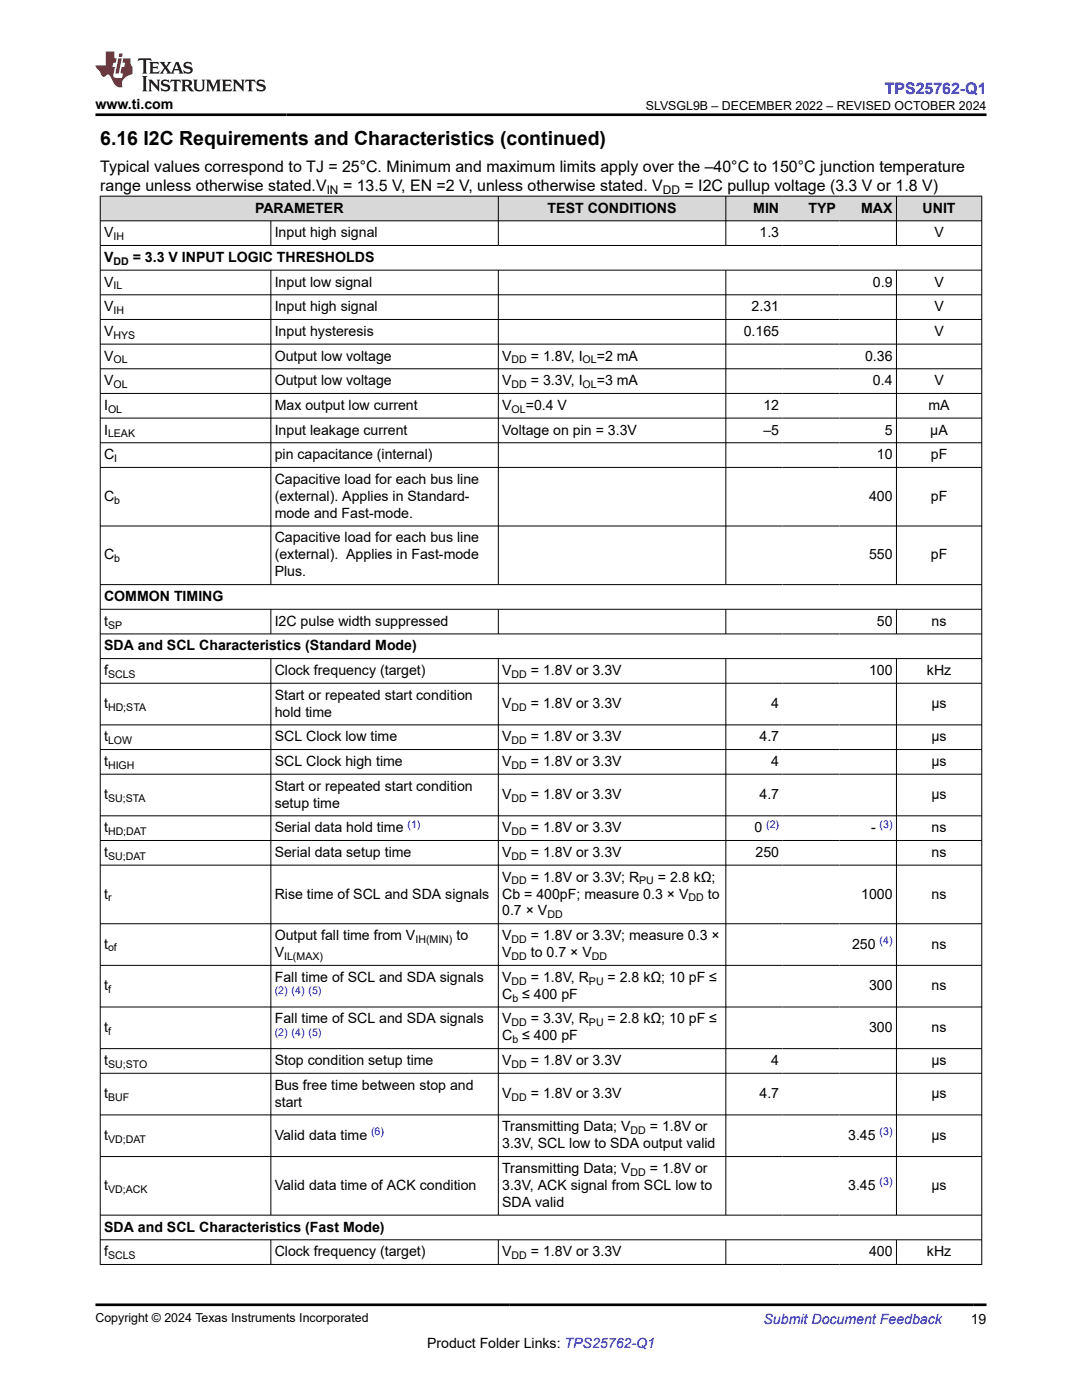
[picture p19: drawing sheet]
<svg xmlns="http://www.w3.org/2000/svg" width="216mm" height="279mm" viewBox="0 0 216 279" stroke-linecap="round" stroke-linejoin="round" font-family="sans-serif">
<defs><g id="words">
<text font-size="3.9" x="20" y="28.8">6.16 I2C Requirements and Characteristics (continued)</text>
<text font-size="3.2" fill="#00f" x="176.6" y="18.7">TPS25762-Q1</text>
<g font-size="3.2">
<text x="20" y="34.3">Typical values correspond to TJ = 25°C. Minimum and maximum limits apply over the –40°C to 150°C junction temperature</text>
<text x="20" y="38.1">range unless otherwise stated.V</text>
<text x="68.4" y="38.1">= 13.5 V, EN =2 V, unless otherwise stated. V</text>
<text x="136.6" y="38.1">= I2C pullup voltage (3.3 V or 1.8 V)</text>
</g>
<g font-size="2.8">
<text x="19.1" y="21.8">www.ti.com</text>
<text x="20.8" y="47.3">V</text>
<text x="50.9" y="42.4">PARAMETER</text>
<text x="54.8" y="47.3">Input high signal</text>
<text x="109.3" y="42.4">TEST CONDITIONS</text>
<text x="150.3" y="42.4">MIN</text>
<text x="151.6" y="47.3">1.3</text>
<text x="161.3" y="42.4">TYP</text>
<text x="171.8" y="42.4">MAX</text>
<text x="184.1" y="42.4">UNIT</text>
<text x="186.4" y="47.3">V</text>
<text x="20.8" y="52.3">V</text>
<text x="26.5" y="52.3">= 3.3 V INPUT LOGIC THRESHOLDS</text>
<text x="20.8" y="57.2">V</text>
<text x="54.8" y="57.2">Input low signal</text>
<text x="174.2" y="57.2">0.9</text>
<text x="186.4" y="57.2">V</text>
<text x="20.8" y="62.1">V</text>
<text x="54.8" y="62.1">Input high signal</text>
<text x="150" y="62.1">2.31</text>
<text x="186.4" y="62.1">V</text>
<text x="20.8" y="67">V</text>
<text x="20.8" y="72">V</text>
<text x="54.8" y="67">Input hysteresis</text>
<text x="54.8" y="72">Output low voltage</text>
<text x="100.2" y="72">V</text>
<text x="105.9" y="72">= 1.8V, I</text>
<text x="119.1" y="72">=2 mA</text>
<text x="148.4" y="67">0.165</text>
<text x="172.6" y="72">0.36</text>
<text x="186.4" y="67">V</text>
<text x="20.8" y="76.9">V</text>
<text x="54.8" y="76.9">Output low voltage</text>
<text x="100.2" y="76.9">V</text>
<text x="105.9" y="76.9">= 3.3V, I</text>
<text x="119.1" y="76.9">=3 mA</text>
<text x="174.2" y="76.9">0.4</text>
<text x="186.4" y="76.9">V</text>
<text x="20.8" y="81.8">I</text>
<text x="54.8" y="81.8">Max output low current</text>
<text x="100.2" y="81.8">V</text>
<text x="104.9" y="81.8">=0.4 V</text>
<text x="152.3" y="81.8">12</text>
<text x="185.3" y="81.8">mA</text>
<text x="20.8" y="86.7">I</text>
<text x="54.8" y="86.7">Input leakage current</text>
<text x="100.2" y="86.7">Voltage on pin = 3.3V</text>
<text x="152.3" y="86.7">–5</text>
<text x="176.5" y="86.7">5</text>
<text x="185.6" y="86.7">µA</text>
<text x="20.8" y="91.6">C</text>
<text x="54.8" y="91.6">pin capacitance (internal)</text>
<text x="175" y="91.6">10</text>
<text x="185.7" y="91.6">pF</text>
<text x="20.8" y="99.9">C</text>
<text x="54.8" y="96.6">Capacitive load for each bus line</text>
<text x="54.8" y="99.9">(external). Applies in Standard-</text>
<text x="173.4" y="99.9">400</text>
<text x="185.7" y="99.9">pF</text>
<text x="54.8" y="103.3">mode and Fast-mode.</text>
<text x="20.8" y="111.6">C</text>
<text x="54.8" y="108.3">Capacitive load for each bus line</text>
<text x="54.8" y="111.6">(external). Applies in Fast-mode</text>
<text x="173.4" y="111.6">550</text>
<text x="185.7" y="111.6">pF</text>
<text x="20.8" y="119.9">COMMON TIMING</text>
<text x="54.8" y="115">Plus.</text>
<text x="20.8" y="124.9">t</text>
<text x="54.8" y="124.9">I2C pulse width suppressed</text>
<text x="175" y="124.9">50</text>
<text x="185.9" y="124.9">ns</text>
<text x="20.8" y="129.8">SDA and SCL Characteristics (Standard Mode)</text>
<text x="20.8" y="134.7">f</text>
<text x="54.8" y="134.7">Clock frequency (target)</text>
<text x="100.2" y="134.7">V</text>
<text x="105.9" y="134.7">= 1.8V or 3.3V</text>
<text x="173.4" y="134.7">100</text>
<text x="185" y="134.7">kHz</text>
<text x="20.8" y="141.3">t</text>
<text x="54.8" y="139.6">Start or repeated start condition</text>
<text x="54.8" y="143">hold time</text>
<text x="100.2" y="141.3">V</text>
<text x="105.9" y="141.3">= 1.8V or 3.3V</text>
<text x="153.9" y="141.3">4</text>
<text x="185.9" y="141.3">µs</text>
<text x="20.8" y="147.9">t</text>
<text x="54.8" y="147.9">SCL Clock low time</text>
<text x="100.2" y="147.9">V</text>
<text x="105.9" y="147.9">= 1.8V or 3.3V</text>
<text x="151.6" y="147.9">4.7</text>
<text x="185.9" y="147.9">µs</text>
<text x="20.8" y="152.9">t</text>
<text x="54.8" y="152.9">SCL Clock high time</text>
<text x="100.2" y="152.9">V</text>
<text x="105.9" y="152.9">= 1.8V or 3.3V</text>
<text x="153.9" y="152.9">4</text>
<text x="185.9" y="152.9">µs</text>
<text x="20.8" y="159.5">t</text>
<text x="54.8" y="157.8">Start or repeated start condition</text>
<text x="54.8" y="161.2">setup time</text>
<text x="100.2" y="159.5">V</text>
<text x="105.9" y="159.5">= 1.8V or 3.3V</text>
<text x="151.6" y="159.5">4.7</text>
<text x="185.9" y="159.5">µs</text>
<text x="20.8" y="166.1">t</text>
<text x="54.8" y="166.1">Serial data hold time</text>
<text x="100.2" y="166.1">V</text>
<text x="105.9" y="166.1">= 1.8V or 3.3V</text>
<text x="150.5" y="166.1">0</text>
<text x="173.8" y="166.1">-</text>
<text x="185.9" y="166.1">ns</text>
<text x="20.8" y="171">t</text>
<text x="54.8" y="171">Serial data setup time</text>
<text x="100.2" y="171">V</text>
<text x="105.9" y="171">= 1.8V or 3.3V</text>
<text x="150.8" y="171">250</text>
<text x="185.9" y="171">ns</text>
<text x="20.8" y="179.3">t</text>
<text x="54.8" y="179.3">Rise time of SCL and SDA signals</text>
<text x="100.2" y="179.3">Cb = 400pF; measure 0.3 × V</text>
<text x="100.2" y="175.9">V</text>
<text x="105.9" y="175.9">= 1.8V or 3.3V; R</text>
<text x="131.3" y="175.9">= 2.8 kΩ;</text>
<text x="141.2" y="179.3">to</text>
<text x="171.8" y="179.3">1000</text>
<text x="185.9" y="179.3">ns</text>
<text x="100.2" y="182.7">0.7 × V</text>
<text x="20.8" y="189.3">t</text>
<text x="54.8" y="187.6">Output fall time from V</text>
<text x="54.8" y="191">V</text>
<text x="91.1" y="187.6">to</text>
<text x="100.2" y="187.6">V</text>
<text x="100.2" y="191">V</text>
<text x="105.9" y="187.6">= 1.8V or 3.3V; measure 0.3 ×</text>
<text x="105.9" y="191">to 0.7 × V</text>
<text x="170" y="189.3">250</text>
<text x="185.9" y="189.3">ns</text>
<text x="20.8" y="197.6">t</text>
<text x="54.8" y="195.9">Fall time of SCL and SDA signals</text>
<text x="100.2" y="195.9">V</text>
<text x="105.9" y="195.9">= 1.8V, R</text>
<text x="121.2" y="195.9">= 2.8 kΩ; 10 pF ≤</text>
<text x="173.4" y="197.6">300</text>
<text x="185.9" y="197.6">ns</text>
<text x="100.2" y="199.3">C ≤ 400 pF</text>
<text x="20.8" y="205.9">t</text>
<text x="54.8" y="204.2">Fall time of SCL and SDA signals</text>
<text x="100.2" y="207.6">C ≤ 400 pF</text>
<text x="100.2" y="204.2">V</text>
<text x="105.9" y="204.2">= 3.3V, R</text>
<text x="121.2" y="204.2">= 2.8 kΩ; 10 pF ≤</text>
<text x="173.4" y="205.9">300</text>
<text x="185.9" y="205.9">ns</text>
<text x="20.8" y="212.6">t</text>
<text x="54.8" y="212.6">Stop condition setup time</text>
<text x="100.2" y="212.6">V</text>
<text x="105.9" y="212.6">= 1.8V or 3.3V</text>
<text x="153.9" y="212.6">4</text>
<text x="185.9" y="212.6">µs</text>
<text x="20.8" y="219.2">t</text>
<text x="54.8" y="217.5">Bus free time between stop and</text>
<text x="54.8" y="220.9">start</text>
<text x="100.2" y="219.2">V</text>
<text x="105.9" y="219.2">= 1.8V or 3.3V</text>
<text x="151.6" y="219.2">4.7</text>
<text x="185.9" y="219.2">µs</text>
<text x="20.8" y="227.5">t</text>
<text x="54.8" y="227.5">Valid data time</text>
<text x="100.2" y="225.8">Transmitting Data; V</text>
<text x="129.7" y="225.8">= 1.8V or</text>
<text x="169.2" y="227.5">3.45</text>
<text x="185.9" y="227.5">µs</text>
<text x="100.2" y="229.2">3.3V, SCL low to SDA output valid</text>
<text x="20.8" y="237.5">t</text>
<text x="54.8" y="237.5">Valid data time of ACK condition</text>
<text x="100.2" y="234.1">Transmitting Data; V</text>
<text x="100.2" y="237.5">3.3V, ACK signal from SCL low to</text>
<text x="129.7" y="234.1">= 1.8V or</text>
<text x="169.2" y="237.5">3.45</text>
<text x="185.9" y="237.5">µs</text>
<text x="20.8" y="245.8">SDA and SCL Characteristics (Fast Mode)</text>
<text x="100.2" y="240.9">SDA valid</text>
<text x="20.8" y="250.7">f</text>
<text x="54.8" y="250.7">Clock frequency (target)</text>
<text x="100.2" y="250.7">V</text>
<text x="105.9" y="250.7">= 1.8V or 3.3V</text>
<text x="173.4" y="250.7">400</text>
<text x="185" y="250.7">kHz</text>
<text x="85.2" y="269">Product Folder Links: TPS25762-Q1</text>
<text x="193.7" y="264.2">19</text>
</g>
<text font-size="2.8" fill="#00f" x="152.4" y="264.2">Submit Document Feedback</text>
<g font-size="2.5">
<text x="128.9" y="21.9">SLVSGL9B – DECEMBER 2022 – REVISED OCTOBER 2024</text>
<text x="19.1" y="263.9">Copyright © 2024 Texas Instruments Incorporated</text>
</g>
<g font-size="2.4">
<text x="65.2" y="38.7">IN</text>
<text x="132.3" y="38.7">DD</text>
</g>
<g font-size="2.1">
<text x="22.6" y="47.9">IH</text>
<text x="22.6" y="52.8">DD</text>
<text x="22.6" y="57.8">IL</text>
<text x="22.6" y="62.7">IH</text>
<text x="22.6" y="67.6">HYS</text>
<text x="22.6" y="72.5">OL</text>
<text x="22.6" y="77.4">OL</text>
<text x="102.1" y="72.5">DD</text>
<text x="102.1" y="77.4">DD</text>
<text x="116.3" y="72.5">OL</text>
<text x="116.3" y="77.4">OL</text>
<text x="21.6" y="82.4">OL</text>
<text x="102.1" y="82.4">OL</text>
<text x="21.6" y="87.3">LEAK</text>
<text x="22.8" y="92.2">I</text>
<text x="22.8" y="100.5">b</text>
<text x="22.8" y="112.2">b</text>
<text x="21.6" y="125.4">SP</text>
<text x="21.6" y="135.3">SCLS</text>
<text x="102.1" y="135.3">DD</text>
<text x="21.6" y="141.9">HD;STA</text>
<text x="102.1" y="141.9">DD</text>
<text x="21.6" y="148.5">LOW</text>
<text x="102.1" y="148.5">DD</text>
<text x="21.6" y="153.4">HIGH</text>
<text x="102.1" y="153.4">DD</text>
<text x="21.6" y="160">SU;STA</text>
<text x="102.1" y="160">DD</text>
<text x="21.6" y="166.7">HD;DAT</text>
<text x="102.1" y="166.7">DD</text>
<text x="21.6" y="171.6">SU;DAT</text>
<text x="102.1" y="171.6">DD</text>
<text x="21.6" y="179.9">r</text>
<text x="102.1" y="176.5">DD</text>
<text x="127.6" y="176.5">PU</text>
<text x="137.4" y="179.9">DD</text>
<text x="109.2" y="183.3">DD</text>
<text x="21.6" y="189.9">of</text>
<text x="56.7" y="191.6">IL(MAX)</text>
<text x="82.9" y="188.2">IH(MIN)</text>
<text x="102.1" y="188.2">DD</text>
<text x="102.1" y="191.6">DD</text>
<text x="118.1" y="191.6">DD</text>
<text x="102.1" y="196.5">DD</text>
<text x="117.5" y="196.5">PU</text>
<text x="21.6" y="198.2">f</text>
<text x="102.2" y="199.9">b</text>
<text x="21.6" y="206.5">f</text>
<text x="102.1" y="204.8">DD</text>
<text x="102.2" y="208.2">b</text>
<text x="117.5" y="204.8">PU</text>
<text x="21.6" y="213.1">SU;STO</text>
<text x="102.1" y="213.1">DD</text>
<text x="21.6" y="219.7">BUF</text>
<text x="102.1" y="219.7">DD</text>
<text x="125.8" y="226.3">DD</text>
<text x="21.6" y="228">VD;DAT</text>
<text x="21.6" y="238">VD;ACK</text>
<text x="125.8" y="234.7">DD</text>
<text x="21.6" y="251.3">SCLS</text>
<text x="102.1" y="251.3">DD</text>
</g>
<g font-size="2.1" fill="#00f">
<text x="81.3" y="165.1">(1)</text>
<text x="152.9" y="165.1">(2)</text>
<text x="175.5" y="165.1">(3)</text>
<text x="175.5" y="188.4">(4)</text>
<text x="54.8" y="198.4">(2) (4) (5)</text>
<text x="54.8" y="206.7">(2) (4) (5)</text>
<text x="74.1" y="226.5">(6)</text>
<text x="175.5" y="226.5">(3)</text>
<text x="175.5" y="236.5">(3)</text>
</g>
</g></defs>
<g fill="#d8d8d8">
<path d="M20 39.1h175.9v5h-175.9z" fill-rule="evenodd"/>
<path d="M20.1 39.2h79.3v4.8h-79.3z" fill-rule="evenodd"/>
<path d="M99.5 39.2h45.3v4.8h-45.3z" fill-rule="evenodd"/>
<path d="M144.9 39.2h11.3v4.8h-11.3z" fill-rule="evenodd"/>
<path d="M156.2 39.2h11.3v4.8h-11.3z" fill-rule="evenodd"/>
<path d="M167.5 39.2h11.3v4.8h-11.3z" fill-rule="evenodd"/>
<path d="M178.9 39.2h16.9v4.8h-16.9z" fill-rule="evenodd"/>
</g>
<g fill="none" stroke="#000" stroke-width=".2">
<path d="M19.9 39.1h176.1M20 39.1v213.3M99.4 39.1v10M144.8 39.1v10M178.9 39.1v10M195.9 39.1v213.3M19.9 44.1h176.1M19.9 49h176.1M19.9 53.9h176.1M19.9 58.8h176.1M54 44.1v5M54 53.9v62.8"/>
<path d="M99.4 53.9v62.8M144.8 53.9v62.8M178.9 53.9v62.8M19.9 63.8h176.1M19.9 68.7h176.1M19.9 73.6h176.1M19.9 78.5h176.1M19.9 83.4h176.1M19.9 88.4h176.1M19.9 93.3h176.1M19.9 105h176.1M19.9 116.7h176.1"/>
<path d="M19.9 121.6h176.1M19.9 126.5h176.1M19.9 131.4h176.1M19.9 136.4h176.1M54 121.6v5M54 131.4v111.2M99.4 121.6v5M99.4 131.4v111.2M144.8 121.6v5M144.8 131.4v111.2M178.9 121.6v5M178.9 131.4v111.2"/>
<path d="M19.9 144.7h176.1M19.9 149.6h176.1M19.9 154.5h176.1M19.9 162.8h176.1M19.9 167.7h176.1M19.9 172.7h176.1M19.9 184.4h176.1M19.9 192.7h176.1M19.9 201h176.1M19.9 209.3h176.1M19.9 214.2h176.1M19.9 222.5h176.1"/>
<path d="M19.9 230.8h176.1M19.9 242.5h176.1M19.9 247.4h176.1M19.9 252.4h176.1M54 247.4v5M99.4 247.4v5M144.8 247.4v5M178.9 247.4v5"/>
</g>
<path d="M27.7 11.6l-.2 .6 .5-.2h.6v.1v2.2l-.2 .4h1l-.2-.4v-2.2v-.1h.5l.5 .2-.1-.6zM29.8 12.4l.2 .3v1.6l-.2 .4h1.9l.1-.6a1.08 1.08 0 0 1-1.3 .2v-.7h.6l.4 .2v-.7l-.4 .2h-.6v-.5l.2-.2a1 1 0 0 1 1 .3l-.1-.5zM31.8 12.4l1 1.1-1 1.2h.9l-.2-.2 .4-.8 .5 .8-.2 .2h1.6l-.2-.2 .1-.5h1l.1 .5-.1 .2h.9l-.2-.4-.8-1.9h-.5l-1 2.1-.8-1.1 .9-1h-.8l.2 .2-.5 .6-.3-.6 .1-.2zM35.2 12.8l.4 1h-.8zM36.8 12.5a.65 .65 0 0 0-.2 .7 .65 .65 0 0 0 .6 .5l.7 .1 .1 .3a.79 .79 0 0 1-.7 .4 .79 .79 0 0 1-.7-.5l.1 .7 .2-.1a.93 .93 0 0 0 1.1 0 .93 .93 0 0 0 .4-.9 1.46 1.46 0 0 0-1.2-.6l-.1-.3a1.09 1.09 0 0 1 1.2 .2l-.2-.6-.1 .1-.6-.2zM28.4 15.2l.2 .4v2.2l-.2 .4h1l-.2-.4v-2.2l.2-.4zM29.6 15.9l.2 .4v1.5l-.2 .4h.8l-.3-.4v-1.3l1.7 1.8v-2l.2-.4h-.8l.2 .2 .1 1.1-1.2-1.3zM32.3 16a.65 .65 0 0 0-.2 .8 .65 .65 0 0 0 .7 .4l.6 .2 .1 .2a.79 .79 0 0 1-.7 .4 .79 .79 0 0 1-.7-.5l.1 .7 .2-.1a.93 .93 0 0 0 1.1 .1 .93 .93 0 0 0 .4-1 1.46 1.46 0 0 0-1.2-.5l-.1-.4a1.09 1.09 0 0 1 1.2 .2l-.2-.6-.1 .1-.6-.1zM34.1 15.9l-.1 .6a.63 .63 0 0 1 .7-.3l.1 1.6-.3 .4h1l-.2-.4v-1.6a.66 .66 0 0 1 .8 .3l-.1-.6zM36.2 15.9l.2 .4v1.5l-.2 .4h.9l-.2-.2v-.7h.5l.1 .2a.79 .79 0 0 0 1.2 .6l-1-.9a.61 .61 0 0 0 .6-.6 .61 .61 0 0 0-.5-.7zM36.9 16.2h.2a.47 .47 0 0 1 .5 .1 .47 .47 0 0 1 .1 .5l-.2 .1-.6 .1zM38.5 15.9l.2 .2a2.27 2.27 0 0 0 .4 2 1.04 1.04 0 0 0 1.7-.7v-1.3l.2-.2h-.8l.2 .4v1.1a.6 .6 0 0 1-.6 .6 .6 .6 0 0 1-.6-.6v-1.1l.3-.4zM41.1 15.9l.2 .4v1.5l-.2 .4h.7l-.2-.4v-1.4l.9 1.9 .8-1.9v1.4l-.2 .4h1l-.3-.4v-1.5l.3-.4h-.8l-.7 1.5-.7-1.5zM44.3 15.9l.2 .4v1.5l-.2 .4h1.9l.1-.6a1.09 1.09 0 0 1-1.3 .2v-.7h.6l.4 .2v-.6l-.4 .2h-.6v-.6l.2-.1a1.01 1.01 0 0 1 1 .3l-.1-.6zM46.4 15.9l.3 .4v1.5l-.3 .4h.8l-.2-.4v-1.3l1.6 1.8v-2l.2-.4h-.7l.2 .2v1.1l-1.2-1.3zM49 15.9l-.1 .6a.63 .63 0 0 1 .8-.3v1.6l-.3 .4h1l-.2-.4v-1.6a.66 .66 0 0 1 .8 .3l-.1-.6zM51.4 16a.65 .65 0 0 0-.2 .8 .65 .65 0 0 0 .6 .4l.6 .2 .2 .2a.79 .79 0 0 1-.8 .4 .79 .79 0 0 1-.6-.5l.1 .7 .2-.1a.93 .93 0 0 0 1 .1 .93 .93 0 0 0 .5-1 1.46 1.46 0 0 0-1.3-.5l-.1-.4a1.09 1.09 0 0 1 1.3 .2l-.2-.6-.2 .1-.5-.1z" fill="#231f20"/>
<path d="M21.1 10.3v2.7h-2v.4l.9 1a.95 .95 0 0 0 .9 .9 .59 .59 0 0 1 .6-.4 .59 .59 0 0 1 .5 .3l.4 .8a1.59 1.59 0 0 0 2.1 1.4 1.61 1.61 0 0 1 1-2.3l1-.3-.1-1.5a1.59 1.59 0 0 1-.4-1.7h-1.4l-.2 .9h.5l-.1 .9h-.5l-.2 .9v.3l.4 .1-.2 .9h-.6a.73 .73 0 0 1-1.1-.7l.3-1.5h-.5l.2-.9h.5l.2-.9h-.5v-1.3zM23.6 11.6l-.6 3.1h.7l.6-3.1zM23.8 10.7l-.1 .6h.7l.1-.6z" fill="#ed1c24"/>
<path d="M19.1 22.9h177.8M19.1 260.4h177.8" fill="none" stroke="#000" stroke-width=".53"/>
<use href="#words"/>
</svg>
